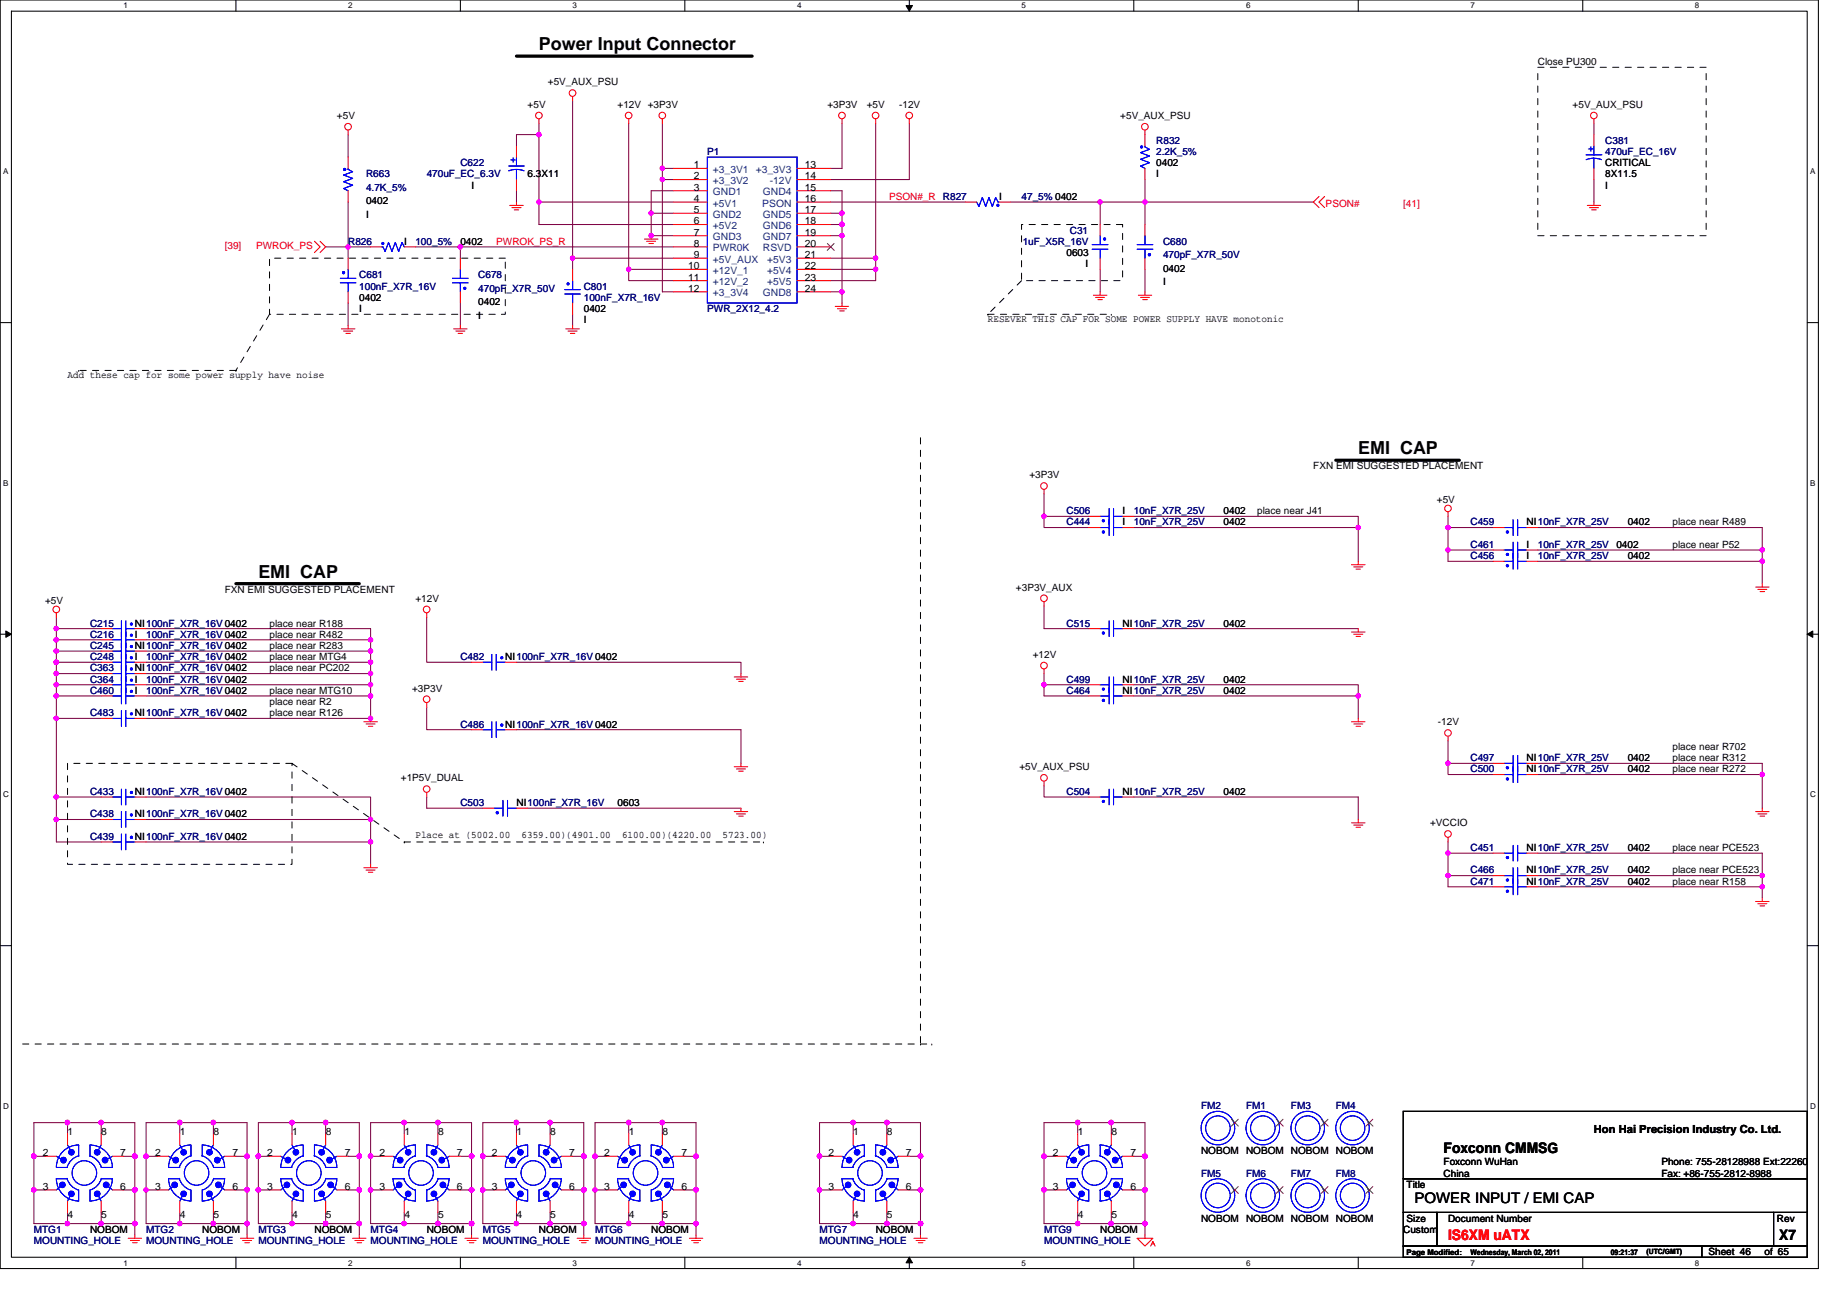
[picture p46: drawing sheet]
<svg xmlns="http://www.w3.org/2000/svg" width="297mm" height="210mm" viewBox="0 0 297 210" stroke-linecap="round" stroke-linejoin="round" font-family="sans-serif">
<defs><g id="words">
<g font-size="2.9">
<text x="87.8" y="8.2">Power Input Connector</text>
<text x="221.3" y="74">EMI CAP</text>
<text x="42.1" y="94.1">EMI CAP</text>
</g>
<g font-size="2.4">
<text x="235.2" y="187.8">Foxconn CMMSG</text>
<text x="230.5" y="196">POWER INPUT / EMI CAP</text>
<text x="289.9" y="202.1">X7</text>
</g>
<text font-size="2.4" fill="#f00" x="235.9" y="202.1">IS6XM uATX</text>
<text font-size="1.8" x="259.7" y="184.6">Hon Hai Precision Industry Co. Ltd.</text>
<g font-size="1.7">
<text x="113" y="27.4">1</text>
<text x="113" y="29.2">2</text>
<text x="131.1" y="27.4">13</text>
<text x="131.1" y="29.2">14</text>
<text x="113" y="32.9">4</text>
<text x="113" y="31.1">3</text>
<text x="113" y="34.7">5</text>
<text x="131.1" y="31.1">15</text>
<text x="131.1" y="34.7">17</text>
<text x="131.1" y="32.9">16</text>
<text x="113" y="36.6">6</text>
<text x="113" y="40.2">8</text>
<text x="113" y="38.4">7</text>
<text x="131.1" y="36.6">18</text>
<text x="131.1" y="38.4">19</text>
<text x="131.1" y="40.2">20</text>
<text x="112.1" y="43.9">10</text>
<text x="112.1" y="45.7">11</text>
<text x="112.1" y="47.5">12</text>
<text x="113" y="42">9</text>
<text x="131.1" y="42">21</text>
<text x="131.1" y="43.9">22</text>
<text x="131.1" y="45.7">23</text>
<text x="131.1" y="47.5">24</text>
<text x="11" y="184.9">1</text>
<text x="16.5" y="184.9">8</text>
<text x="29.3" y="184.9">1</text>
<text x="34.8" y="184.9">8</text>
<text x="47.6" y="184.9">1</text>
<text x="53.1" y="184.9">8</text>
<text x="65.9" y="184.9">1</text>
<text x="71.4" y="184.9">8</text>
<text x="84.2" y="184.9">1</text>
<text x="89.7" y="184.9">8</text>
<text x="102.5" y="184.9">1</text>
<text x="107.9" y="184.9">8</text>
<text x="139" y="184.9">1</text>
<text x="144.5" y="184.9">8</text>
<text x="175.6" y="184.9">1</text>
<text x="181.1" y="184.9">8</text>
<text x="7" y="188.3">2</text>
<text x="19.6" y="188.3">7</text>
<text x="25.3" y="188.3">2</text>
<text x="37.9" y="188.3">7</text>
<text x="43.6" y="188.3">2</text>
<text x="56.2" y="188.3">7</text>
<text x="61.8" y="188.3">2</text>
<text x="74.5" y="188.3">7</text>
<text x="80.1" y="188.3">2</text>
<text x="92.7" y="188.3">7</text>
<text x="98.4" y="188.3">2</text>
<text x="111" y="188.3">7</text>
<text x="135" y="188.3">2</text>
<text x="147.6" y="188.3">7</text>
<text x="171.6" y="188.3">2</text>
<text x="184.2" y="188.3">7</text>
<text x="7" y="193.8">3</text>
<text x="19.6" y="193.8">6</text>
<text x="25.3" y="193.8">3</text>
<text x="37.9" y="193.8">6</text>
<text x="43.6" y="193.8">3</text>
<text x="56.2" y="193.8">6</text>
<text x="61.8" y="193.8">3</text>
<text x="74.5" y="193.8">6</text>
<text x="80.1" y="193.8">3</text>
<text x="92.7" y="193.8">6</text>
<text x="98.4" y="193.8">3</text>
<text x="111" y="193.8">6</text>
<text x="135" y="193.8">3</text>
<text x="147.6" y="193.8">6</text>
<text x="171.6" y="193.8">3</text>
<text x="184.2" y="193.8">6</text>
<text x="11" y="198.4">4</text>
<text x="16.5" y="198.4">5</text>
<text x="29.3" y="198.4">4</text>
<text x="34.8" y="198.4">5</text>
<text x="47.6" y="198.4">4</text>
<text x="53.1" y="198.4">5</text>
<text x="65.9" y="198.4">4</text>
<text x="71.4" y="198.4">5</text>
<text x="84.2" y="198.4">4</text>
<text x="89.7" y="198.4">5</text>
<text x="102.5" y="198.4">4</text>
<text x="107.9" y="198.4">5</text>
<text x="139" y="198.4">4</text>
<text x="144.5" y="198.4">5</text>
<text x="175.6" y="198.4">4</text>
<text x="181.1" y="198.4">5</text>
</g>
<g font-size="1.7" fill="#004080">
<text x="116.2" y="28.2">+3_3V1 +3_3V3</text>
<text x="116.2" y="30">+3_3V2</text>
<text x="125.4" y="30">-12V</text>
<text x="116.2" y="33.7">+5V1</text>
<text x="116.2" y="31.8">GND1</text>
<text x="116.2" y="35.5">GND2</text>
<text x="124.2" y="33.7">PSON</text>
<text x="124.3" y="31.8">GND4</text>
<text x="124.3" y="35.5">GND5</text>
<text x="116.2" y="37.3">+5V2</text>
<text x="116.2" y="41">PWR0K</text>
<text x="116.2" y="39.1">GND3</text>
<text x="124.3" y="37.3">GND6</text>
<text x="124.3" y="39.1">GND7</text>
<text x="124.3" y="41">RSVD</text>
<text x="116.2" y="44.6">+12V_1</text>
<text x="116.2" y="42.8">+5V_AUX</text>
<text x="116.2" y="46.5">+12V_2</text>
<text x="125" y="42.8">+5V3</text>
<text x="125" y="44.6">+5V4</text>
<text x="125" y="46.5">+5V5</text>
<text x="116.2" y="48.3">+3_3V4</text>
<text x="124.3" y="48.3">GND8</text>
</g>
<g font-size="1.6">
<text x="250.6" y="10.6">Close PU300</text>
<text x="86" y="17.6">+5V</text>
<text x="89.3" y="13.9">+5V_AUX_PSU</text>
<text x="100.6" y="17.6">+12V +3P3V</text>
<text x="134.8" y="17.6">+3P3V</text>
<text x="141.2" y="17.6">+5V</text>
<text x="146.5" y="17.6">-12V</text>
<text x="256.2" y="17.6">+5V_AUX_PSU</text>
<text x="54.9" y="19.4">+5V</text>
<text x="182.5" y="19.4">+5V_AUX_PSU</text>
<text x="86" y="28.9">6.3X11</text>
<text x="188.4" y="27.1">0402</text>
<text x="188.4" y="28.9">I</text>
<text x="261.6" y="28.9">8X11.5</text>
<text x="261.6" y="27.1">CRITICAL</text>
<text x="59.6" y="33.3">0402</text>
<text x="59.6" y="35.5">I</text>
<text x="76.8" y="30.7">I</text>
<text x="162.8" y="32.6">I</text>
<text x="261.6" y="30.7">I</text>
<text x="65.9" y="39.9">I</text>
<text x="75" y="39.9">0402</text>
<text x="173.8" y="41.7">0603</text>
<text x="176.9" y="43.5">I</text>
<text x="189.5" y="44.3">0402</text>
<text x="189.5" y="46.5">I</text>
<text x="58.5" y="50.8">I</text>
<text x="58.5" y="49">0402</text>
<text x="77.9" y="49.8">0402</text>
<text x="77.9" y="51.9">I</text>
<text x="95.1" y="52.7">I</text>
<text x="95.1" y="50.8">0402</text>
<text x="161" y="52.5">RESEVER THIS CAP FOR SOME POWER SUPPLY HAVE monotonic</text>
<text x="11" y="61.6">Add these cap for some power supply have noise</text>
<text x="167.7" y="77.9">+3P3V</text>
<text x="214" y="76.5">FXN EMI SUGGESTED PLACEMENT</text>
<text x="182.9" y="83.8">I</text>
<text x="199.4" y="83.8">0402</text>
<text x="204.8" y="83.8">place near J41</text>
<text x="234.1" y="81.9">+5V</text>
<text x="182.9" y="85.6">I</text>
<text x="199.4" y="85.6">0402</text>
<text x="248.7" y="89.3">I</text>
<text x="248.7" y="85.6">NI10nF_X7R_25V</text>
<text x="263.4" y="89.3">0402</text>
<text x="265.2" y="85.6">0402</text>
<text x="272.5" y="85.6">place near R489</text>
<text x="272.5" y="89.3">place near P52</text>
<text x="248.7" y="91.1">I</text>
<text x="265.2" y="91.1">0402</text>
<text x="7.3" y="98.4">+5V</text>
<text x="36.6" y="96.6">FXN EMI SUGGESTED PLACEMENT</text>
<text x="67.7" y="98">+12V</text>
<text x="165.5" y="96.2">+3P3V_AUX</text>
<text x="22" y="107.5">I</text>
<text x="22" y="102.1">NI100nF_X7R_16V 0402</text>
<text x="22" y="103.9">I</text>
<text x="22" y="105.7">NI100nF_X7R_16V 0402</text>
<text x="43.9" y="107.5">place near MTG4</text>
<text x="43.9" y="102.1">place near R188</text>
<text x="43.9" y="103.9">place near R482</text>
<text x="43.9" y="105.7">place near R283</text>
<text x="82.3" y="107.5">NI100nF_X7R_16V 0402</text>
<text x="168.3" y="107.2">+12V</text>
<text x="182.9" y="102.1">NI10nF_X7R_25V</text>
<text x="199.4" y="102.1">0402</text>
<text x="22" y="109.4">NI100nF_X7R_16V 0402</text>
<text x="22" y="111.2">I</text>
<text x="22" y="113">I</text>
<text x="43.9" y="109.4">place near PC202</text>
<text x="43.9" y="113">place near MTG10</text>
<text x="67.1" y="112.7">+3P3V</text>
<text x="182.9" y="113">NI10nF_X7R_25V</text>
<text x="182.9" y="111.2">NI10nF_X7R_25V</text>
<text x="199.4" y="113">0402</text>
<text x="199.4" y="111.2">0402</text>
<text x="22" y="116.7">NI100nF_X7R_16V 0402</text>
<text x="43.9" y="114.9">place near R2</text>
<text x="43.9" y="116.7">place near R126</text>
<text x="82.3" y="118.5">NI100nF_X7R_16V 0402</text>
<text x="234.3" y="118.2">-12V</text>
<text x="166.1" y="125.5">+5V_AUX_PSU</text>
<text x="248.7" y="125.8">NI10nF_X7R_25V</text>
<text x="248.7" y="124">NI10nF_X7R_25V</text>
<text x="265.2" y="125.8">0402</text>
<text x="265.2" y="124">0402</text>
<text x="272.5" y="122.2">place near R702</text>
<text x="272.5" y="124">place near R312</text>
<text x="272.5" y="125.8">place near R272</text>
<text x="22" y="129.5">NI100nF_X7R_16V 0402</text>
<text x="65.3" y="127.3">+1P5V_DUAL</text>
<text x="84.2" y="131.3">NI100nF_X7R_16V</text>
<text x="100.6" y="131.3">0603</text>
<text x="182.9" y="129.5">NI10nF_X7R_25V</text>
<text x="199.4" y="129.5">0402</text>
<text x="22" y="133.1">NI100nF_X7R_16V 0402</text>
<text x="22" y="136.8">NI100nF_X7R_16V 0402</text>
<text x="67.7" y="136.6">Place at (5002.00</text>
<text x="85" y="136.6">6359.00)(4901.00</text>
<text x="101.4" y="136.6">6100.00)(4220.00</text>
<text x="117.7" y="136.6">5723.00)</text>
<text x="233" y="134.6">+VCCIO</text>
<text x="248.7" y="138.6">NI10nF_X7R_25V</text>
<text x="248.7" y="142.3">NI10nF_X7R_25V</text>
<text x="265.2" y="138.6">0402</text>
<text x="265.2" y="142.3">0402</text>
<text x="272.5" y="138.6">place near PCE523</text>
<text x="272.5" y="142.3">place near PCE523</text>
<text x="248.7" y="144.1">NI10nF_X7R_25V</text>
<text x="265.2" y="144.1">0402</text>
<text x="272.5" y="144.1">place near R158</text>
<text x="195.7" y="188">NOBOM</text>
<text x="203" y="188">NOBOM</text>
<text x="210.4" y="188">NOBOM</text>
<text x="217.7" y="188">NOBOM</text>
<text x="235.2" y="189.8">Foxconn WuHan</text>
<text x="235.2" y="191.7">China</text>
<text x="270.7" y="189.8">Phone: 755-28128988 Ext:22260</text>
<text x="270.7" y="191.7">Fax: +86-755-2812-8988</text>
<text x="229.2" y="193.5">Title</text>
<text x="14.7" y="200.8">NOBOM</text>
<text x="33" y="200.8">NOBOM</text>
<text x="51.2" y="200.8">NOBOM</text>
<text x="69.5" y="200.8">NOBOM</text>
<text x="87.8" y="200.8">NOBOM</text>
<text x="106.1" y="200.8">NOBOM</text>
<text x="142.7" y="200.8">NOBOM</text>
<text x="179.3" y="200.8">NOBOM</text>
<text x="195.7" y="199">NOBOM</text>
<text x="203" y="199">NOBOM</text>
<text x="210.4" y="199">NOBOM</text>
<text x="217.7" y="199">NOBOM</text>
<text x="228.6" y="200.8">Custom</text>
<text x="229.2" y="199">Size</text>
<text x="235.9" y="199">Document Number</text>
<text x="289.5" y="199">Rev</text>
<text x="278.4" y="204.5">Sheet 46</text>
<text x="287.5" y="204.5">of 65</text>
</g>
<g font-size="1.6" fill="#000080">
<text x="188.4" y="23.4">R832</text>
<text x="261.6" y="23.4">C381</text>
<text x="59.6" y="28.9">R663</text>
<text x="69.5" y="28.9">470uF_EC_6.3V</text>
<text x="75" y="27.1">C622</text>
<text x="115.2" y="25.3">P1</text>
<text x="188.4" y="25.3">2.2K_5%</text>
<text x="261.6" y="25.3">470uF_EC_16V</text>
<text x="59.6" y="31.1">4.7K_5%</text>
<text x="153.6" y="32.6">R827</text>
<text x="166.5" y="32.6">47_5% 0402</text>
<text x="56.7" y="39.9">R826</text>
<text x="67.7" y="39.9">100_5%</text>
<text x="166.6" y="39.9">1uF_X5R_16V</text>
<text x="174.3" y="38.1">C31</text>
<text x="189.5" y="39.9">C680</text>
<text x="58.5" y="45.4">C681</text>
<text x="58.5" y="47.2">100nF_X7R_16V</text>
<text x="77.9" y="45.4">C678</text>
<text x="77.9" y="47.6">470pF_X7R_50V</text>
<text x="95.1" y="47.2">C801</text>
<text x="189.5" y="42.1">470pF_X7R_50V</text>
<text x="95.1" y="49">100nF_X7R_16V</text>
<text x="115.2" y="50.8">PWR_2X12_4.2</text>
<text x="173.8" y="83.8">C506</text>
<text x="184.7" y="83.8">10nF_X7R_25V</text>
<text x="173.8" y="85.6">C444</text>
<text x="184.7" y="85.6">10nF_X7R_25V</text>
<text x="239.6" y="89.3">C461</text>
<text x="239.6" y="85.6">C459</text>
<text x="250.6" y="89.3">10nF_X7R_25V</text>
<text x="239.6" y="91.1">C456</text>
<text x="250.6" y="91.1">10nF_X7R_25V</text>
<text x="14.7" y="107.5">C248</text>
<text x="14.7" y="102.1">C215</text>
<text x="14.7" y="103.9">C216</text>
<text x="14.7" y="105.7">C245</text>
<text x="23.8" y="107.5">100nF_X7R_16V 0402</text>
<text x="23.8" y="103.9">100nF_X7R_16V 0402</text>
<text x="75" y="107.5">C482</text>
<text x="173.8" y="102.1">C515</text>
<text x="14.7" y="109.4">C363</text>
<text x="14.7" y="111.2">C364</text>
<text x="14.7" y="113">C460</text>
<text x="23.8" y="111.2">100nF_X7R_16V 0402</text>
<text x="23.8" y="113">100nF_X7R_16V 0402</text>
<text x="173.8" y="113">C464</text>
<text x="173.8" y="111.2">C499</text>
<text x="14.7" y="116.7">C483</text>
<text x="75" y="118.5">C486</text>
<text x="239.6" y="125.8">C500</text>
<text x="239.6" y="124">C497</text>
<text x="14.7" y="129.5">C433</text>
<text x="75" y="131.3">C503</text>
<text x="173.8" y="129.5">C504</text>
<text x="14.7" y="133.1">C438</text>
<text x="14.7" y="136.8">C439</text>
<text x="239.6" y="138.6">C451</text>
<text x="239.6" y="142.3">C466</text>
<text x="239.6" y="144.1">C471</text>
<text x="195.7" y="180.7">FM2</text>
<text x="203" y="180.7">FM1</text>
<text x="210.4" y="180.7">FM3</text>
<text x="217.7" y="180.7">FM4</text>
<text x="195.7" y="191.7">FM5</text>
<text x="203" y="191.7">FM6</text>
<text x="210.4" y="191.7">FM7</text>
<text x="217.7" y="191.7">FM8</text>
<text x="5.5" y="200.8">MTG1</text>
<text x="5.5" y="202.6">MOUNTING_HOLE</text>
<text x="23.8" y="200.8">MTG2</text>
<text x="23.8" y="202.6">MOUNTING_HOLE</text>
<text x="42.1" y="200.8">MTG3</text>
<text x="42.1" y="202.6">MOUNTING_HOLE</text>
<text x="60.4" y="200.8">MTG4</text>
<text x="60.4" y="202.6">MOUNTING_HOLE</text>
<text x="78.7" y="200.8">MTG5</text>
<text x="78.7" y="202.6">MOUNTING_HOLE</text>
<text x="97" y="200.8">MTG6</text>
<text x="97" y="202.6">MOUNTING_HOLE</text>
<text x="133.5" y="200.8">MTG7</text>
<text x="133.5" y="202.6">MOUNTING_HOLE</text>
<text x="170.1" y="200.8">MTG9</text>
<text x="170.1" y="202.6">MOUNTING_HOLE</text>
</g>
<g font-size="1.6" fill="#00f">
<text x="258.8" y="23.8" transform="rotate(90 258.8 23.8)">+</text>
<text x="83.2" y="25.6" transform="rotate(90 83.2 25.6)">+</text>
</g>
<g font-size="1.6" fill="#f00">
<text x="144.9" y="32.6">PSON#_R</text>
<text x="216" y="33.7">PSON#</text>
<text x="228.6" y="33.7">[41]</text>
<text x="36.6" y="40.6">[39]</text>
<text x="41.7" y="40.6">PWROK_PS</text>
<text x="80.9" y="39.9">PWROK_PS_R</text>
</g>
<g font-size="1.3">
<text x="20.1" y="1.4">1</text>
<text x="56.7" y="1.4">2</text>
<text x="93.3" y="1.4">3</text>
<text x="129.9" y="1.4">4</text>
<text x="166.5" y="1.4">5</text>
<text x="203" y="1.4">6</text>
<text x="239.6" y="1.4">7</text>
<text x="276.2" y="1.4">8</text>
<text x=".5" y="28.4">A</text>
<text x="294.9" y="28.4">A</text>
<text x=".5" y="79.1">B</text>
<text x="294.9" y="79.1">B</text>
<text x=".5" y="129.9">C</text>
<text x="294.9" y="129.9">C</text>
<text x=".5" y="180.6">D</text>
<text x="294.9" y="180.6">D</text>
<text x="20.1" y="206.2">1</text>
<text x="56.7" y="206.2">2</text>
<text x="93.3" y="206.2">3</text>
<text x="129.9" y="206.2">4</text>
<text x="166.5" y="206.2">5</text>
<text x="203" y="206.2">6</text>
<text x="229.2" y="204.4">Page Modified:</text>
<text x="239.6" y="206.2">7</text>
<text x="239.6" y="204.4">Wednesday, March 02, 2011</text>
<text x="262.5" y="204.4">09:21:37</text>
<text x="276.2" y="206.2">8</text>
</g>
<text font-size="1.2" x="268.3" y="204.3">(UTC/GMT)</text>
</g></defs>
<path d="M0 0h296.3v206.7h-296.3zM1.9 1.8h292.6v203h-292.6z" fill="none" stroke="#000" stroke-width=".17"/>
<g fill="#fff">
<path d="M20.1 .2h.8v1.5h-.8z"/>
<path d="M20.1 205h.8v1.5h-.8z"/>
</g>
<path d="M38.4 0v1.8M38.4 204.8v1.8" fill="none" stroke="#000" stroke-width=".17"/>
<g fill="#fff">
<path d="M56.7 .2h.7v1.5h-.7z"/>
<path d="M56.7 205h.7v1.5h-.7z"/>
</g>
<path d="M75 0v1.8M75 204.8v1.8" fill="none" stroke="#000" stroke-width=".17"/>
<g fill="#fff">
<path d="M93.3 .2h.7v1.5h-.7z"/>
<path d="M93.3 205h.7v1.5h-.7z"/>
</g>
<path d="M111.6 0v1.8M111.6 204.8v1.8" fill="none" stroke="#000" stroke-width=".17"/>
<g fill="#fff">
<path d="M129.9 .2h.7v1.5h-.7z"/>
<path d="M129.9 205h.7v1.5h-.7z"/>
</g>
<path d="M148.2 0v1.8M148.2 204.8v1.8" fill="none" stroke="#000" stroke-width=".17"/>
<path d="M147.6 .9h1.1l-.5 .9zM148.2 204.8l.5 .9h-1.1z" fill="#000" stroke="#000" stroke-width=".16"/>
<g fill="#fff">
<path d="M166.5 .2h.7v1.5h-.7z"/>
<path d="M166.5 205h.7v1.5h-.7z"/>
</g>
<path d="M184.7 0v1.8M184.7 204.8v1.8" fill="none" stroke="#000" stroke-width=".17"/>
<g fill="#fff">
<path d="M203 .2h.7v1.5h-.7z"/>
<path d="M203 205h.7v1.5h-.7z"/>
</g>
<path d="M221.3 0v1.8M221.3 204.8v1.8" fill="none" stroke="#000" stroke-width=".17"/>
<g fill="#fff">
<path d="M239.6 .2h.7v1.5h-.7z"/>
<path d="M239.6 205h.7v1.5h-.7z"/>
</g>
<path d="M257.9 0v1.8M257.9 204.8v1.8" fill="none" stroke="#000" stroke-width=".17"/>
<g fill="#fff">
<path d="M276.2 .2h.7v1.5h-.7z"/>
<path d="M276.2 205h.7v1.5h-.7z"/>
<path d="M.5 27.2h.9v1.4h-.9z"/>
<path d="M294.9 27.2h.9v1.4h-.9z"/>
<path d="M.5 77.9h.9v1.5h-.9z"/>
<path d="M294.9 77.9h.9v1.5h-.9z"/>
</g>
<path d="M0 52.6h1.9M294.5 52.6h1.8" fill="none" stroke="#000" stroke-width=".17"/>
<g fill="#fff">
<path d="M.5 128.7h1v1.4h-1z"/>
<path d="M294.9 128.7h1v1.4h-1z"/>
</g>
<path d="M0 103.3h1.9M294.5 103.3h1.8" fill="none" stroke="#000" stroke-width=".17"/>
<path d="M.9 102.8l1 .5-1 .5zM294.5 103.3l.9-.5v1z" fill="#000" stroke="#000" stroke-width=".16"/>
<g fill="#fff">
<path d="M.5 179.4h1v1.5h-1z"/>
<path d="M294.9 179.4h1v1.5h-1z"/>
</g>
<path d="M0 154.1h1.9M294.5 154.1h1.8M228.6 181h65.9v11h-65.9zM228.6 192h65.9v5.5h-65.9zM228.6 197.5h5.5v5.5h-5.5zM234.1 197.5h54.9v5.5h-54.9zM289 197.5h5.5v5.5h-5.5zM228.6 203h48.7v1.8h-48.7zM277.3 203h17.2v1.8h-17.2z" fill="none" stroke="#000" stroke-width=".17"/>
<g fill="none" stroke="#800040" stroke-width=".17">
<path d="M93.3 16.4v25.7M56.7 21.9v3.7M56.7 32.9v7.3M84.2 31.1v1.8M87.8 32.9h22M87.8 21.9h-3.6v1.9M87.8 20.1v1.8M87.8 21.9v11M87.8 32.9v3.7h22M102.4 20.1v23.8M106.1 34.7v3.7h3.7M106.1 34.7h3.7"/>
<path d="M107.9 27.4v1.9M107.9 29.3v18.2h1.9M107.9 20.1v7.3M107.9 29.3h1.9M107.9 27.4h1.9M109.8 31.1h-3.7v3.6M135.4 32.9h21.9M135.4 34.7h1.8M135.4 31.1h1.8v3.6M135.4 36.6h1.8M135.4 38.4h1.8M137.2 20.1v7.3h-1.8"/>
<path d="M137.2 34.7v1.9M137.2 38.4v9.1M137.2 36.6v1.8M142.7 20.1v22M148.2 20.1v9.2h-12.8M164.6 32.9h14.7M179.3 32.9v3.7M179.3 32.9h7.3M186.6 32.9v3.7M186.6 29.3v3.6M186.6 32.9h27.4M259.7 20.1v1.8"/>
<path d="M259.7 29.3v3.6M53.1 40.2h3.6M56.7 40.2v1.9M56.7 49.4v3.6M56.7 40.2h3.7M67.7 40.2h7.3M75 40.2v1.9M75 49.4v3.6M75 40.2h34.8M93.3 42.1h16.5M93.3 42.1v1.8M93.3 51.2v1.8"/>
<path d="M102.4 43.9h7.4M102.4 43.9v1.8h7.4M135.4 43.9h7.3M135.4 42.1h7.3M135.4 47.5h1.8M137.2 47.5v1.9M142.7 42.1v1.8M142.7 43.9v1.8h-7.3M179.3 43.9v3.6M186.6 43.9v3.6M170.1 84.1v1.8h7.3M170.1 98.7v3.7h7.3"/>
<path d="M170.1 80.5v3.6M170.1 84.1h7.3M184.7 85.9h36.6M184.7 84.1h36.6v1.8M221.3 85.9v5.5M235.9 89.6v1.8h7.4M235.9 85.9v3.7M235.9 89.6h7.4M235.9 84.1v1.8h7.4M250.6 85.9h36.5v3.7M250.6 89.6h36.5M250.6 91.4h36.5"/>
<path d="M287.1 91.4v3.7M287.1 89.6v1.8M9.2 117v12.8M9.2 109.7h7.3M9.2 107.9h7.3M9.2 111.5h7.3M9.2 106.1h7.3M9.2 104.2h7.3M9.2 117h7.3M9.2 102.4v1.8M9.2 104.2v1.9M9.2 109.7v1.8"/>
<path d="M9.2 106.1v1.8M9.2 107.9v1.8M9.2 113.4h7.3M9.2 113.4v3.6M9.2 111.5v1.9M9.2 100.6v1.8h7.3M23.8 111.5h36.6M23.8 109.7h36.6M23.8 102.4h36.6v1.8M23.8 104.2h36.6M23.8 106.1h36.6M23.8 107.9h36.6"/>
<path d="M23.8 113.4h36.6M60.4 113.4v3.6h-36.6M60.4 106.1v1.8M60.4 104.2v1.9M60.4 107.9v1.8M60.4 109.7v1.8M60.4 111.5v1.9M69.5 100.6v7.3h7.3M69.5 115.2v3.7h7.3M84.2 107.9h36.5v1.8M84.2 118.9h36.5v5.5M170.1 109.7v1.8"/>
<path d="M170.1 111.5v1.9h7.3M170.1 111.5h7.3M184.7 113.4h36.6v3.6M184.7 102.4h36.6M184.7 111.5h36.6v1.9M16.5 133.5h-7.3v3.7h7.3M16.5 129.8h-7.3v3.7M23.8 129.8h36.6v3.7M23.8 133.5h36.6M23.8 137.2h36.6M60.4 133.5v3.7M60.4 137.2v3.6"/>
<path d="M69.5 129.8v1.9h9.2M86 131.7h34.7M170.1 128v1.8h7.3M184.7 129.8h36.6v3.7M235.9 120.7v3.7M235.9 139v5.5h7.4M235.9 124.4v1.8h7.4M235.9 124.4h7.4M235.9 137.2v1.8h7.4M250.6 126.2h36.5M250.6 139h36.5v3.6M250.6 124.4h36.5v1.8"/>
<path d="M287.1 126.2v5.5M235.9 142.6h7.4M250.6 142.6h36.5M250.6 144.5h36.5M287.1 142.6v3.7M5.5 193.8v5.5h5.5M5.5 188.4v5.4M5.5 193.8h1.8M5.5 188.4h1.8M11 197.5v1.8M11 182.9h5.5M11 199.3h5.5"/>
<path d="M11 182.9h-5.5v5.5M11 182.9v1.8M16.5 182.9v1.8M16.5 197.5v1.8M16.5 199.3h5.5M16.5 182.9h5.5v5.5M20.1 193.8h1.9M20.1 188.4h1.9M22 199.3v1.9M22 193.8v5.5M22 188.4v5.4M23.8 193.8v5.5h5.5"/>
<path d="M23.8 188.4v5.4h1.8M23.8 188.4h1.8M29.3 182.9h-5.5v5.5M29.3 197.5v1.8M29.3 182.9v1.8M29.3 182.9h5.5M29.3 199.3h5.5M34.8 182.9v1.8M34.8 197.5v1.8M34.8 199.3h5.5M34.8 182.9h5.5v5.5M38.4 193.8h1.9"/>
<path d="M38.4 188.4h1.9M40.3 199.3v1.9M40.3 193.8v5.5M40.3 188.4v5.4M42.1 193.8h1.8M42.1 193.8v5.5h5.5M42.1 188.4h1.8M42.1 188.4v5.4M47.6 197.5v1.8M47.6 182.9h5.5M47.6 199.3h5.5M47.6 182.9h-5.5v5.5"/>
<path d="M47.6 182.9v1.8M53.1 182.9v1.8M53.1 197.5v1.8M53.1 199.3h5.4M53.1 182.9h5.4v5.5M56.7 193.8h1.8M56.7 188.4h1.8M58.5 199.3v1.9M58.5 193.8v5.5M58.5 188.4v5.4M60.4 193.8h1.8M60.4 188.4h1.8"/>
<path d="M60.4 188.4v5.4M60.4 193.8v5.5h5.5M65.9 182.9h5.4M65.9 182.9h-5.5v5.5M65.9 197.5v1.8M65.9 182.9v1.8M65.9 199.3h5.4M71.3 199.3h5.5M71.3 182.9h5.5v5.5M71.3 182.9v1.8M71.3 197.5v1.8M75 193.8h1.8"/>
<path d="M75 188.4h1.8M76.8 199.3v1.9M76.8 193.8v5.5M76.8 188.4v5.4M78.7 188.4v5.4M78.7 193.8v5.5h5.5M78.7 193.8h1.8M78.7 188.4h1.8M84.2 182.9h5.4M84.2 182.9h-5.5v5.5M84.2 197.5v1.8M84.2 182.9v1.8"/>
<path d="M84.2 199.3h5.4M89.6 182.9v1.8M89.6 197.5v1.8M89.6 199.3h5.5M89.6 182.9h5.5v5.5M93.3 193.8h1.8M93.3 188.4h1.8M95.1 199.3v1.9M95.1 193.8v5.5M95.1 188.4v5.4M97 188.4v5.4h1.8M97 188.4h1.8"/>
<path d="M97 193.8v5.5h5.4M102.4 182.9h-5.4v5.5M102.4 182.9h5.5M102.4 199.3h5.5M102.4 197.5v1.8M102.4 182.9v1.8M107.9 182.9v1.8M107.9 197.5v1.8M107.9 199.3h5.5M107.9 182.9h5.5v5.5M111.6 193.8h1.8M111.6 188.4h1.8"/>
<path d="M113.4 199.3v1.9M113.4 193.8v5.5M113.4 188.4v5.4M133.5 193.8h1.9M133.5 188.4v5.4M133.5 193.8v5.5h5.5M133.5 188.4h1.9M139 199.3h5.5M139 182.9h-5.5v5.5M139 197.5v1.8M139 182.9v1.8M139 182.9h5.5"/>
<path d="M144.5 182.9v1.8M144.5 197.5v1.8M144.5 199.3h5.5M144.5 182.9h5.5v5.5M148.2 193.8h1.8M148.2 188.4h1.8M150 199.3v1.9M150 193.8v5.5M150 188.4v5.4M170.1 188.4v5.4M170.1 193.8h1.8M170.1 188.4h1.8"/>
<path d="M170.1 193.8v5.5h5.5M175.6 182.9h5.5M175.6 182.9h-5.5v5.5M175.6 182.9v1.8M175.6 199.3h5.5M175.6 197.5v1.8M181.1 199.3h5.5M181.1 182.9h5.5v5.5M181.1 182.9v1.8M181.1 197.5v1.8M184.7 193.8h1.9M184.7 188.4h1.9"/>
<path d="M186.6 199.3v1.9M186.6 193.8v5.5M186.6 188.4v5.4"/>
</g>
<g fill="#f0f" stroke="#f0f" stroke-width=".17">
<circle cx="221.3" cy="85.9" r=".36"/>
<circle cx="235.9" cy="85.9" r=".36"/>
<circle cx="235.9" cy="89.6" r=".35"/>
<circle cx="287.1" cy="91.4" r=".36"/>
<circle cx="287.1" cy="89.6" r=".36"/>
<circle cx="42.1" cy="193.8" r=".35"/>
<circle cx="42.1" cy="188.3" r=".35"/>
<circle cx="53" cy="182.9" r=".36"/>
<circle cx="47.6" cy="182.9" r=".36"/>
<circle cx="47.6" cy="199.3" r=".35"/>
<circle cx="58.5" cy="199.3" r=".36"/>
<circle cx="58.5" cy="193.8" r=".36"/>
<circle cx="53" cy="199.3" r=".35"/>
<circle cx="58.5" cy="188.3" r=".36"/>
<circle cx="96.9" cy="193.8" r=".35"/>
<circle cx="96.9" cy="188.3" r=".35"/>
<circle cx="107.9" cy="182.9" r=".36"/>
<circle cx="102.4" cy="182.9" r=".36"/>
<circle cx="102.4" cy="199.3" r=".35"/>
<circle cx="113.4" cy="199.3" r=".36"/>
<circle cx="113.4" cy="193.8" r=".36"/>
<circle cx="107.9" cy="199.3" r=".35"/>
<circle cx="113.4" cy="188.3" r=".36"/>
<circle cx="60.4" cy="193.8" r=".35"/>
<circle cx="60.4" cy="188.3" r=".35"/>
<circle cx="23.8" cy="193.8" r=".35"/>
<circle cx="23.8" cy="188.3" r=".35"/>
<circle cx="34.8" cy="182.9" r=".36"/>
<circle cx="29.3" cy="182.9" r=".36"/>
<circle cx="71.3" cy="182.9" r=".36"/>
<circle cx="65.8" cy="182.9" r=".36"/>
<circle cx="65.9" cy="199.3" r=".35"/>
<circle cx="76.8" cy="199.3" r=".36"/>
<circle cx="76.8" cy="193.8" r=".36"/>
<circle cx="71.3" cy="199.3" r=".35"/>
<circle cx="76.8" cy="188.3" r=".36"/>
<circle cx="29.3" cy="199.3" r=".35"/>
<circle cx="40.3" cy="199.3" r=".36"/>
<circle cx="40.3" cy="193.8" r=".36"/>
<circle cx="34.8" cy="199.3" r=".35"/>
<circle cx="40.3" cy="188.3" r=".36"/>
<circle cx="78.7" cy="193.8" r=".35"/>
<circle cx="78.7" cy="188.3" r=".35"/>
<circle cx="89.6" cy="182.9" r=".36"/>
<circle cx="84.1" cy="182.9" r=".36"/>
<circle cx="84.1" cy="199.3" r=".35"/>
<circle cx="95.1" cy="199.3" r=".36"/>
<circle cx="95.1" cy="193.8" r=".36"/>
<circle cx="89.6" cy="199.3" r=".35"/>
<circle cx="95.1" cy="188.3" r=".36"/>
<circle cx="5.5" cy="193.8" r=".35"/>
<circle cx="5.5" cy="188.3" r=".35"/>
<circle cx="16.5" cy="182.9" r=".36"/>
<circle cx="11" cy="182.9" r=".36"/>
<circle cx="11" cy="199.3" r=".35"/>
<circle cx="22" cy="199.3" r=".36"/>
<circle cx="22" cy="193.8" r=".36"/>
<circle cx="16.5" cy="199.3" r=".35"/>
<circle cx="22" cy="188.3" r=".36"/>
<circle cx="235.9" cy="124.3" r=".35"/>
<circle cx="287.1" cy="126.2" r=".36"/>
<circle cx="133.5" cy="193.8" r=".35"/>
<circle cx="133.5" cy="188.3" r=".35"/>
<circle cx="144.5" cy="182.9" r=".36"/>
<circle cx="139" cy="182.9" r=".36"/>
<circle cx="139" cy="199.3" r=".35"/>
<circle cx="150" cy="199.3" r=".36"/>
<circle cx="150" cy="193.8" r=".36"/>
<circle cx="144.5" cy="199.3" r=".35"/>
<circle cx="150" cy="188.3" r=".36"/>
<circle cx="170.1" cy="193.8" r=".35"/>
<circle cx="170.1" cy="188.3" r=".35"/>
<circle cx="181.1" cy="182.9" r=".36"/>
<circle cx="175.6" cy="182.9" r=".36"/>
<circle cx="175.6" cy="199.3" r=".35"/>
<circle cx="186.6" cy="199.3" r=".36"/>
<circle cx="186.6" cy="193.8" r=".36"/>
<circle cx="181.1" cy="199.3" r=".35"/>
<circle cx="186.6" cy="188.3" r=".36"/>
<circle cx="221.3" cy="113.4" r=".36"/>
<circle cx="235.9" cy="139" r=".35"/>
<circle cx="235.9" cy="142.6" r=".35"/>
<circle cx="287.1" cy="142.6" r=".36"/>
<circle cx="287.1" cy="144.4" r=".36"/>
<circle cx="9.2" cy="102.4" r=".36"/>
<circle cx="9.2" cy="107.9" r=".36"/>
<circle cx="9.2" cy="106.1" r=".36"/>
<circle cx="9.2" cy="104.2" r=".36"/>
<circle cx="9.2" cy="111.5" r=".36"/>
<circle cx="9.2" cy="109.7" r=".36"/>
<circle cx="60.4" cy="111.5" r=".35"/>
<circle cx="60.4" cy="109.7" r=".36"/>
<circle cx="60.4" cy="107.9" r=".35"/>
<circle cx="60.4" cy="106.1" r=".35"/>
<circle cx="60.4" cy="104.2" r=".36"/>
<circle cx="60.4" cy="113.4" r=".36"/>
<circle cx="9.2" cy="113.4" r=".36"/>
<circle cx="170.1" cy="84.1" r=".35"/>
<circle cx="170.1" cy="111.5" r=".35"/>
<circle cx="60.4" cy="117" r=".35"/>
<circle cx="87.8" cy="21.9" r=".36"/>
<circle cx="56.7" cy="40.2" r=".36"/>
<circle cx="107.9" cy="29.2" r=".35"/>
<circle cx="107.9" cy="27.4" r=".36"/>
<circle cx="102.4" cy="43.9" r=".35"/>
<circle cx="106.1" cy="38.4" r=".35"/>
<circle cx="106.1" cy="34.7" r=".35"/>
<circle cx="137.2" cy="34.7" r=".36"/>
<circle cx="137.2" cy="36.6" r=".36"/>
<circle cx="137.2" cy="47.5" r=".36"/>
<circle cx="137.2" cy="38.4" r=".36"/>
<circle cx="93.3" cy="42" r=".35"/>
<circle cx="87.8" cy="32.9" r=".35"/>
<circle cx="75" cy="40.2" r=".36"/>
<circle cx="186.6" cy="32.9" r=".36"/>
<circle cx="142.7" cy="42" r=".35"/>
<circle cx="142.7" cy="43.9" r=".35"/>
<circle cx="179.2" cy="32.9" r=".35"/>
<circle cx="9.2" cy="117" r=".36"/>
<circle cx="9.2" cy="129.8" r=".36"/>
<circle cx="9.2" cy="133.5" r=".36"/>
<circle cx="60.4" cy="133.5" r=".35"/>
<circle cx="60.4" cy="137.1" r=".36"/>
</g>
<g fill="none" stroke="#f00" stroke-width=".17">
<path d="M87.8 19.4v.7M93.3 15.7v.7M102.4 19.4v.7M107.9 19.4v.7M137.2 19.4v.7M142.7 19.4v.7M148.2 19.4v.7M259.7 19.4v.7M51.2 39.3l1 .9-1 .9M52.2 39.3l.9 .9-.9 .9M56.7 21.2v.7M56.7 25.6v1.8"/>
<path d="M56.7 31.1v1.8M83.1 33.5h2.2M83.4 33.8h1.5M83.8 34.2h.7M84.2 32.9v.6M84.2 23.8v1.8M84.2 29.3v1.8M105 38.9h2.2M105.4 39.3h1.4M105.7 39.7h.8M106.1 38.4v.5M109.8 27.4h5.4"/>
<path d="M109.8 29.3h5.4M109.8 32.9h5.4M109.8 31.1h5.4M109.8 36.6h5.4M109.8 34.7h5.4M109.8 38.4h5.4M129.9 27.4h5.5M129.9 29.3h5.5M129.9 32.9h5.5M129.9 31.1h5.5M129.9 36.6h5.5M129.9 34.7h5.5"/>
<path d="M129.9 38.4h5.5M157.3 32.9h1.8M162.8 32.9h1.8M179.3 36.6v1.8M186.6 21.2v2.6M186.6 27.4v1.9M186.6 36.6v1.8M214.9 32l-.9 .9 .9 .9M215.8 32l-.9 .9 .9 .9M258.6 33.5h2.2M259 33.8h1.5M259.4 34.2h.7"/>
<path d="M259.7 32.9v.6M259.7 21.9v1.9M259.7 27.4v1.9M55.6 53.6h2.2M56 53.9h1.5M56.4 54.3h.7M56.7 42.1v1.8M56.7 47.5v1.9M56.7 53v.6M60.4 40.2h1.8M65.9 40.2h1.8M73.9 53.6h2.2"/>
<path d="M74.3 53.9h1.5M74.7 54.3h.7M75 42.1v1.8M75 47.5v1.9M75 53v.6M92.2 53.6h2.2M92.6 53.9h1.4M92.9 54.3h.8M93.3 53v.6M93.3 43.9v1.8M93.3 49.4v1.8M109.8 43.9h5.4"/>
<path d="M109.8 42.1h5.4M109.8 40.2h5.4M109.8 45.7h5.4M109.8 47.5h5.4M129.9 43.9h5.5M129.9 42.1h5.5M129.9 40.2h5.5M129.9 45.7h5.5M129.9 47.5h5.5M136.1 49.9h2.2M136.5 50.3h1.4M136.8 50.7h.8"/>
<path d="M137.2 49.4v.5M178.2 48.1h2.2M178.5 48.5h1.5M178.9 48.8h.7M179.3 42.1v1.8M179.3 47.5v.6M185.5 48.1h2.2M185.8 48.5h1.5M186.2 48.8h.7M186.6 47.5v.6M186.6 42.1v1.8M170.1 79.7v.8"/>
<path d="M9.2 99.8v.8M69.5 99.8v.8M170.1 98v.7M177.4 84.1h1.9M177.4 85.9h1.9M182.9 84.1h1.8M182.9 85.9h1.8M220.2 92h2.2M220.6 92.4h1.5M221 92.7h.7M221.3 91.4v.6M235.9 83.4v.7"/>
<path d="M243.3 85.9h1.8M243.3 89.6h1.8M243.3 91.4h1.8M248.7 85.9h1.9M248.7 89.6h1.9M248.7 91.4h1.9M286.1 95.6h2.1M286.4 96h1.5M286.8 96.4h.7M287.1 95.1v.5M16.5 109.7h1.8M16.5 111.5h1.8"/>
<path d="M16.5 102.4h1.8M16.5 107.9h1.8M16.5 104.2h1.8M16.5 117h1.8M16.5 113.4h1.8M16.5 106.1h1.8M22 109.7h1.8M22 111.5h1.8M22 102.4h1.8M22 107.9h1.8M22 104.2h1.8M22 117h1.8"/>
<path d="M22 113.4h1.8M22 106.1h1.8M59.3 117.6h2.2M59.6 117.9h1.5M60 118.3h.7M60.4 117v.6M69.5 114.5v.7M76.8 107.9h1.9M76.8 118.9h1.9M82.3 107.9h1.9M82.3 118.9h1.9M119.6 110.3h2.2"/>
<path d="M120 110.6h1.5M120.4 111h.7M120.7 109.7v.6M170.1 109v.7M177.4 111.5h1.9M177.4 102.4h1.9M177.4 113.4h1.9M182.9 111.5h1.8M182.9 102.4h1.8M182.9 113.4h1.8M220.2 117.6h2.2M220.2 103h2.2"/>
<path d="M220.6 117.9h1.5M220.6 103.3h1.5M221 118.3h.7M221 103.7h.7M221.3 117v.6M221.3 102.4v.6M235.9 120v.7M16.5 133.5h1.8M16.5 129.8h1.8M16.5 137.2h1.8M22 133.5h1.8M22 129.8h1.8"/>
<path d="M22 137.2h1.8M69.5 129.1v.7M78.7 131.7h1.8M84.2 131.7h1.8M119.6 124.9h2.2M119.6 132.2h2.2M120 125.3h1.5M120 132.6h1.5M120.4 125.6h.7M120.4 132.9h.7M120.7 124.4v.5M120.7 131.7v.5"/>
<path d="M170.1 127.3v.7M177.4 129.8h1.9M182.9 129.8h1.8M220.2 134h2.2M220.6 134.4h1.5M221 134.8h.7M221.3 133.5v.5M235.9 136.4v.8M243.3 126.2h1.8M243.3 139h1.8M243.3 124.4h1.8M248.7 126.2h1.9"/>
<path d="M248.7 139h1.9M248.7 124.4h1.9M286.1 132.2h2.1M286.4 132.6h1.5M286.8 132.9h.7M287.1 131.7v.5M59.3 141.4h2.2M59.6 141.7h1.5M60 142.1h.7M60.4 140.8v.6M243.3 144.5h1.8M243.3 142.6h1.8"/>
<path d="M248.7 144.5h1.9M248.7 142.6h1.9M286.1 146.9h2.1M286.4 147.2h1.5M286.8 147.6h.7M287.1 146.3v.6M7.3 188.4h1.9M7.3 193.8h1.9M11 184.7v1.8M11 195.7v1.8M16.5 184.7v1.8M16.5 195.7v1.8"/>
<path d="M18.3 188.4h1.8M18.3 193.8h1.8M25.6 188.4h1.9M25.6 193.8h1.9M29.3 184.7v1.8M29.3 195.7v1.8M34.8 184.7v1.8M34.8 195.7v1.8M36.6 188.4h1.8M36.6 193.8h1.8M43.9 188.4h1.9M43.9 193.8h1.9"/>
<path d="M47.6 184.7v1.8M47.6 195.7v1.8M53.1 184.7v1.8M53.1 195.7v1.8M54.9 188.4h1.8M54.9 193.8h1.8M62.2 188.4h1.8M62.2 193.8h1.8M65.9 184.7v1.8M65.9 195.7v1.8M71.3 184.7v1.8M71.3 195.7v1.8"/>
<path d="M73.2 188.4h1.8M73.2 193.8h1.8M80.5 188.4h1.8M80.5 193.8h1.8M84.2 184.7v1.8M84.2 195.7v1.8M89.6 184.7v1.8M89.6 195.7v1.8M91.5 188.4h1.8M91.5 193.8h1.8M98.8 188.4h1.8M98.8 193.8h1.8"/>
<path d="M102.4 184.7v1.8M102.4 195.7v1.8M107.9 184.7v1.8M107.9 195.7v1.8M109.8 188.4h1.8M109.8 193.8h1.8M135.4 188.4h1.8M135.4 193.8h1.8M139 184.7v1.8M139 195.7v1.8M144.5 184.7v1.8M144.5 195.7v1.8"/>
<path d="M146.3 188.4h1.9M146.3 193.8h1.9M171.9 188.4h1.9M171.9 193.8h1.9M175.6 184.7v1.8M175.6 195.7v1.8M181.1 184.7v1.8M181.1 195.7v1.8M182.9 188.4h1.8M182.9 193.8h1.8M201.2 182.9h.1M201.2 193.8h.1"/>
<path d="M208.5 182.9h.1M208.5 193.8h.1M215.8 193.8h.1M215.8 182.9h.1M223.1 182.9h.1M223.1 193.8h.1M20.9 201.7h2.2M21.2 202.1h1.5M21.6 202.4h.7M22 201.2v.5M39.2 201.7h2.2M39.5 202.1h1.5"/>
<path d="M39.9 202.4h.7M40.3 201.2v.5M57.5 201.7h2.1M57.8 202.1h1.5M58.2 202.4h.7M58.5 201.2v.5M75.8 201.7h2.1M76.1 202.1h1.5M76.5 202.4h.7M76.8 201.2v.5M94 201.7h2.2M94.4 202.1h1.5"/>
<path d="M94.8 202.4h.7M95.1 201.2v.5M112.3 201.7h2.2M112.7 202.1h1.4M113 202.4h.8M113.4 201.2v.5M148.9 201.7h2.2M149.3 202.1h1.4M149.6 202.4h.8M150 201.2v.5M185.3 201.7h2.6l-1.3 1.3zM186.6 201.2v.5"/>
<path d="M187.7 202.6h.3M187.9 202.2l.3 .8M187.9 202.4v-.2l-.4 .8"/>
<circle cx="87.8" cy="18.8" r=".54"/>
<circle cx="93.3" cy="15.2" r=".54"/>
<circle cx="102.4" cy="18.8" r=".54"/>
<circle cx="107.9" cy="18.8" r=".54"/>
<circle cx="137.2" cy="18.8" r=".54"/>
<circle cx="142.7" cy="18.8" r=".54"/>
<circle cx="148.2" cy="18.8" r=".54"/>
<circle cx="259.7" cy="18.8" r=".54"/>
<circle cx="56.7" cy="20.6" r=".54"/>
<circle cx="186.5" cy="20.6" r=".54"/>
<circle cx="170.1" cy="79.2" r=".54"/>
<circle cx="9.2" cy="99.3" r=".54"/>
<circle cx="69.5" cy="99.3" r=".54"/>
<circle cx="170.1" cy="97.5" r=".54"/>
<circle cx="235.9" cy="82.8" r=".54"/>
<circle cx="69.5" cy="113.9" r=".54"/>
<circle cx="170.1" cy="108.4" r=".54"/>
<circle cx="235.9" cy="119.4" r=".54"/>
<circle cx="69.5" cy="128.5" r=".54"/>
<circle cx="170.1" cy="126.7" r=".54"/>
<circle cx="235.9" cy="135.9" r=".54"/>
</g>
<path d="M84.2 9.1h38.4M217.7 75h20.1M38.4 95.1h20.1" fill="none" stroke="#000" stroke-width=".53"/>
<g fill="none" stroke="#000" stroke-width=".16" stroke-dasharray="1 1 1 1 1 1 1 1">
<path d="M250.6 11h27.4v27.4h-27.4zM166.5 36.6h16.4v9.1h-16.4zM43.9 42.1h38.4v9.1h-38.4zM43.9 51.2l-5.5 9.1M161 51.2h.1M161 51.2h20.1M166.5 45.7l-5.5 5.5M181.1 51.2h.1M12.8 60.3h.1M38.4 60.3h.1M38.4 60.3h-25.6M150 71.3v98.8"/>
<path d="M11 124.4h36.6v16.4h-36.6zM47.6 124.4l18.3 12.8M65.9 137.2h.1M65.9 137.2h58.5M124.4 137.2h.1M3.7 170.1h148.1M150 170.1h.1M151.8 170.1h.1"/>
</g>
<g fill="none" stroke="#00f" stroke-width=".17">
<path d="M56.7 27.4v.2l.8 .4-1.5 .5 1.5 .6-1.5 .5 1.5 .6-1.5 .5 .7 .4M82.9 27.8a3.5 3.5 0 0 1 2.5 0M82.9 27.1h2.5M84.2 25.6v1.5M84.2 27.6v1.7M115.2 25.6h14.7v23.8h-14.7zM159.1 32.9l.4 .7 .6-1.4 .5 1.4 .5-1.4 .6 1.4 .5-1.4 .4 .7h.2M178 39.9h2.5M179.3 38.4v1.5M185.3 39.9h2.6M186.6 38.4v1.5M186.6 23.8v.1l.7 .4-1.5 .6 1.5 .5-1.5 .6 1.5 .5-1.5 .6 .8 .3"/>
<path d="M258.4 25.2h2.6M258.4 26l1.3-.2 1.3 .2M259.7 23.8v1.4M259.7 25.8v1.6M55.5 45.3h2.5M55.5 46.1h2.5M56.7 46.1v1.4M56.7 43.9v1.4M62.2 40.2h.2l.4 .8 .5-1.5 .6 1.5 .5-1.5 .6 1.5 .5-1.5 .4 .7M73.7 45.3h2.6M73.7 46.1h2.6M75 43.9v1.4"/>
<path d="M75 46.1v1.4M92 47.9h2.6M92 47.2h2.6M93.3 47.9v1.5M93.3 45.7v1.5M178 40.6h2.5M179.3 40.6v1.5M185.3 40.6h2.6M186.6 40.6v1.5M179.3 84.1h1.4M179.3 85.9h1.4M180.7 82.8v2.6"/>
<path d="M180.7 84.7v2.5M181.4 82.8v2.6M181.4 84.1h1.5M181.4 84.7v2.5M181.4 85.9h1.5M245.1 89.6h1.4M245.1 85.9h1.4M245.1 91.4h1.4M246.5 88.3v2.6M246.5 84.7v2.5M246.5 90.1v2.6M247.3 88.3v2.6"/>
<path d="M247.3 89.6h1.4M247.3 84.7v2.5M247.3 85.9h1.4M247.3 90.1v2.6M247.3 91.4h1.4M18.3 109.7h1.5M18.3 111.5h1.5M18.3 107.9h1.5M18.3 102.4h1.5M18.3 104.2h1.5M18.3 117h1.5M18.3 113.4h1.5"/>
<path d="M18.3 106.1h1.5M19.8 108.4v2.6M19.8 110.3v2.5M19.8 106.6v2.6M19.8 101.1v2.6M19.8 103v2.5M19.8 115.8v2.5M19.8 112.1v2.6M19.8 104.8v2.5M20.5 108.4v2.6M20.5 109.7h1.5M20.5 110.3v2.5"/>
<path d="M20.5 111.5h1.5M20.5 106.6v2.6M20.5 107.9h1.5M20.5 101.1v2.6M20.5 102.4h1.5M20.5 103v2.5M20.5 104.2h1.5M20.5 115.8v2.5M20.5 117h1.5M20.5 112.1v2.6M20.5 113.4h1.5M20.5 104.8v2.5"/>
<path d="M20.5 106.1h1.5M78.7 118.9h1.4M78.7 107.9h1.4M80.1 117.6v2.5M80.1 106.6v2.6M80.9 117.6v2.5M80.9 118.9h1.4M80.9 106.6v2.6M80.9 107.9h1.4M179.3 102.4h1.4M179.3 113.4h1.4M179.3 111.5h1.4"/>
<path d="M180.7 101.1v2.6M180.7 112.1v2.6M180.7 110.3v2.5M181.4 101.1v2.6M181.4 102.4h1.5M181.4 112.1v2.6M181.4 113.4h1.5M181.4 110.3v2.5M181.4 111.5h1.5M18.3 133.5h1.5M18.3 129.8h1.5M18.3 137.2h1.5"/>
<path d="M19.8 132.2v2.6M19.8 128.6v2.5M19.8 135.9v2.5M20.5 132.2v2.6M20.5 133.5h1.5M20.5 128.6v2.5M20.5 129.8h1.5M20.5 135.9v2.5M20.5 137.2h1.5M80.5 131.7h1.5M82 130.4v2.5M82.7 130.4v2.5"/>
<path d="M82.7 131.7h1.5M179.3 129.8h1.4M180.7 128.6v2.5M181.4 128.6v2.5M181.4 129.8h1.5M245.1 126.2h1.4M245.1 139h1.4M245.1 124.4h1.4M246.5 124.9v2.6M246.5 137.7v2.6M246.5 123.1v2.5M247.3 124.9v2.6"/>
<path d="M247.3 126.2h1.4M247.3 137.7v2.6M247.3 139h1.4M247.3 123.1v2.5M247.3 124.4h1.4M245.1 144.5h1.4M245.1 142.6h1.4M246.5 143.2v2.6M246.5 141.4v2.5M247.3 143.2v2.6M247.3 144.5h1.4M247.3 141.4v2.5"/>
<path d="M247.3 142.6h1.4M9.2 190.2h1.8M9.2 188.4l1.3 .7M9.2 192h1.8M9.2 192a3.6 3.6 0 0 0 3.6 3.6M10.3 192.9l-1.1 .9M10.9 192a2.8 2.8 0 0 0 1.9 1.9M11 186.5l.7 1.3M11.6 194.6l-.6 1.1M12.8 186.5a3.6 3.6 0 0 0-3.6 3.7M12.8 193.8v1.9M12.8 186.5v1.9"/>
<path d="M12.8 188.3a2.8 2.8 0 0 0-1.9 1.8M14.6 188.3a2.8 2.8 0 0 1 1.9 1.8M14.6 186.5a3.7 3.7 0 0 1 3.7 3.7M14.7 186.5v1.9M15.9 194.6l.6 1.1M16.5 190.2h1.8M16.5 186.5l-.7 1.3M16.5 192h1.8M16.5 192a2.68 2.68 0 0 1-1.8 1.8v1.9M17.2 192.9l1.1 .9M18.3 192a3.7 3.7 0 0 1-3.7 3.6M18.3 188.4l-1.3 .7"/>
<path d="M27.5 188.4l1.2 .7M27.5 192h1.8M27.5 192a3.6 3.6 0 0 0 3.6 3.6M27.5 190.2h1.8M28.6 192.9l-1.1 .9M29.2 192a2.8 2.8 0 0 0 1.9 1.9M29.3 186.5l.7 1.3M29.8 194.6l-.5 1.1M31.1 186.5a3.6 3.6 0 0 0-3.6 3.7M31.1 193.8v1.9M31.1 186.5v1.9M31.1 188.3a2.8 2.8 0 0 0-1.9 1.8"/>
<path d="M32.9 188.3a2.8 2.8 0 0 1 1.9 1.8M32.9 186.5a3.7 3.7 0 0 1 3.7 3.7M33 186.5v1.9M34.2 194.6l.6 1.1M34.8 190.2h1.8M34.8 186.5l-.7 1.3M34.8 192h1.8M34.8 192a2.68 2.68 0 0 1-1.8 1.8v1.9M35.5 192.9l1.1 .9M36.6 192a3.7 3.7 0 0 1-3.7 3.6M36.6 188.4l-1.3 .7M45.8 188.4l1.2 .7"/>
<path d="M45.8 192h1.8M45.8 192a3.6 3.6 0 0 0 3.6 3.6M45.8 190.2h1.8M46.8 192.9l-1 .9M47.5 192a2.8 2.8 0 0 0 1.9 1.9M47.6 186.5l.7 1.3M48.1 194.6l-.5 1.1M49.4 186.5a3.6 3.6 0 0 0-3.6 3.7M49.4 193.8v1.9M49.4 186.5v1.9M49.4 188.3a2.8 2.8 0 0 0-1.9 1.8M51.2 188.3a2.8 2.8 0 0 1 1.9 1.8"/>
<path d="M51.2 186.5a3.7 3.7 0 0 1 3.7 3.7M51.2 186.5v1.9M52.5 194.6l.6 1.1M53.1 190.2h1.8M53.1 186.5l-.8 1.3M53.1 192h1.8M53.1 192a2.68 2.68 0 0 1-1.9 1.8v1.9M53.8 192.9l1.1 .9M54.9 192a3.7 3.7 0 0 1-3.7 3.6M54.9 188.4l-1.3 .7M64 188.4l1.3 .7M64 192h1.9"/>
<path d="M64 192a3.6 3.6 0 0 0 3.7 3.6M64 190.2h1.9M65.1 192.9l-1.1 .9M65.8 192a2.8 2.8 0 0 0 1.8 1.9M65.9 186.5l.7 1.3M66.4 194.6l-.5 1.1M67.7 186.5a3.6 3.6 0 0 0-3.7 3.7M67.7 193.8v1.9M67.7 186.5v1.9M67.7 188.3a2.8 2.8 0 0 0-1.9 1.8M69.5 188.3a2.8 2.8 0 0 1 1.9 1.8M69.5 186.5a3.7 3.7 0 0 1 3.7 3.7"/>
<path d="M69.5 186.5v1.9M70.8 194.6l.5 1.1M71.3 190.2h1.9M71.3 186.5l-.7 1.3M71.3 192h1.9M71.4 192a2.68 2.68 0 0 1-1.9 1.8v1.9M72.1 192.9l1.1 .9M73.2 192a3.7 3.7 0 0 1-3.7 3.6M73.2 188.4l-1.3 .7M82.3 190.2h1.9M82.3 188.4l1.3 .7M82.3 192h1.9"/>
<path d="M82.3 192a3.6 3.6 0 0 0 3.7 3.6M83.4 192.9l-1.1 .9M84.1 192a2.8 2.8 0 0 0 1.8 1.9M84.2 186.5l.7 1.3M84.7 194.6l-.5 1.1M86 186.5a3.6 3.6 0 0 0-3.7 3.7M86 193.8v1.9M86 186.5v1.9M86 188.3a2.8 2.8 0 0 0-1.9 1.8M87.8 188.3a2.8 2.8 0 0 1 1.9 1.8M87.8 186.5a3.7 3.7 0 0 1 3.7 3.7M87.8 186.5v1.9"/>
<path d="M89.1 194.6l.5 1.1M89.6 190.2h1.9M89.6 186.5l-.7 1.3M89.6 192h1.9M89.7 192a2.68 2.68 0 0 1-1.9 1.8v1.9M90.4 192.9l1.1 .9M91.5 192a3.7 3.7 0 0 1-3.7 3.6M91.5 188.4l-1.3 .7M100.6 188.4l1.3 .7M100.6 192h1.8M100.6 192a3.6 3.6 0 0 0 3.6 3.6M100.6 190.2h1.8"/>
<path d="M101.7 192.9l-1.1 .9M102.4 192a2.8 2.8 0 0 0 1.8 1.9M102.4 186.5l.8 1.3M103 194.6l-.6 1.1M104.2 186.5a3.6 3.6 0 0 0-3.6 3.7M104.3 193.8v1.9M104.3 186.5v1.9M104.3 188.3a2.8 2.8 0 0 0-1.9 1.8M106 188.3a2.8 2.8 0 0 1 1.9 1.8M106.1 186.5a3.7 3.7 0 0 1 3.6 3.7M106.1 186.5v1.9M107.4 194.6l.5 1.1"/>
<path d="M107.9 190.2h1.9M107.9 186.5l-.7 1.3M107.9 192h1.9M108 192a2.68 2.68 0 0 1-1.9 1.8v1.9M108.7 192.9l1.1 .9M109.7 192a3.7 3.7 0 0 1-3.6 3.6M109.8 188.4l-1.3 .7M137.2 188.4l1.3 .7M137.2 192h1.8M137.2 192a3.7 3.7 0 0 0 3.6 3.7v-1.9M137.2 190.2h1.8M138.3 192.9l-1.1 .9"/>
<path d="M138.9 192a2.8 2.8 0 0 0 1.9 1.9M139 186.5l.8 1.3M139.6 194.6l-.6 1.1M140.8 188.4v-1.9a3.6 3.6 0 0 0-3.6 3.7M140.9 188.3a2.8 2.8 0 0 0-1.9 1.8M142.6 188.3a2.8 2.8 0 0 1 1.9 1.8M142.7 186.5a3.7 3.7 0 0 1 3.6 3.7M142.7 186.5v1.9M144 194.6l.5 1.1M144.5 190.2h1.8M144.5 186.5l-.7 1.3M144.5 192h1.8"/>
<path d="M144.5 192a2.68 2.68 0 0 1-1.8 1.8v1.9M145.2 192.9l1.1 .9M146.3 192a3.7 3.7 0 0 1-3.6 3.6M146.3 188.4l-1.2 .7M173.8 188.4l1.2 .7M173.8 192h1.8M173.8 192a3.7 3.7 0 0 0 3.6 3.7v-1.9M173.8 190.2h1.8M174.9 192.9l-1.1 .9M175.5 192a2.8 2.8 0 0 0 1.9 1.9M175.6 186.5l.7 1.3M176.1 194.6l-.5 1.1"/>
<path d="M177.4 188.4v-1.9a3.6 3.6 0 0 0-3.6 3.7M177.4 188.3a2.8 2.8 0 0 0-1.9 1.8M179.2 188.3a2.8 2.8 0 0 1 1.9 1.8M179.2 186.5a3.7 3.7 0 0 1 3.7 3.7M179.3 186.5v1.9M180.5 194.6l.6 1.1M181.1 190.2h1.8M181.1 186.5l-.7 1.3M181.1 192h1.8M181.1 192a2.68 2.68 0 0 1-1.8 1.8v1.9M181.8 192.9l1.1 .9M182.9 192a3.7 3.7 0 0 1-3.7 3.6"/>
<path d="M182.9 188.4l-1.3 .7"/>
<circle cx="13.7" cy="191.1" r="2"/>
<circle cx="32" cy="191.1" r="2"/>
<circle cx="50.3" cy="191.1" r="2"/>
<circle cx="68.6" cy="191.1" r="2"/>
<circle cx="86.9" cy="191.1" r="2"/>
<circle cx="105.2" cy="191.1" r="2"/>
<circle cx="141.8" cy="191.1" r="2"/>
<circle cx="178.3" cy="191.1" r="2"/>
<circle cx="198.4" cy="183.8" r="2"/>
<circle cx="198.4" cy="194.7" r="2"/>
<circle cx="198.4" cy="183.8" r="2.74"/>
<circle cx="198.4" cy="194.8" r="2.74"/>
<circle cx="205.8" cy="194.8" r="2.73"/>
<circle cx="205.8" cy="183.8" r="2.73"/>
<circle cx="205.8" cy="183.8" r="2"/>
<circle cx="205.8" cy="194.7" r="2"/>
<circle cx="213.1" cy="183.8" r="2"/>
<circle cx="213.1" cy="194.7" r="2"/>
<circle cx="213.1" cy="183.8" r="2.73"/>
<circle cx="213.1" cy="194.8" r="2.73"/>
<circle cx="220.4" cy="183.8" r="2.73"/>
<circle cx="220.4" cy="194.8" r="2.73"/>
<circle cx="220.4" cy="194.7" r="2"/>
<circle cx="220.4" cy="183.8" r="2"/>
</g>
<g fill="#00f" stroke="#00f" stroke-width=".17">
<path d="M21.3 108.8h.2v.3h-.2z" fill-rule="evenodd"/>
<path d="M21.3 108.8h.2v.3h-.2z" fill-rule="evenodd"/>
<path d="M179.9 38.8h.2v.3h-.2z" fill-rule="evenodd"/>
<path d="M179.9 38.8h.2v.3h-.2z" fill-rule="evenodd"/>
<path d="M245.5 126.8h.2v.2h-.2z" fill-rule="evenodd"/>
<path d="M245.5 126.8h.2v.2h-.2z" fill-rule="evenodd"/>
<path d="M245.5 139.6h.2v.2h-.2z" fill-rule="evenodd"/>
<path d="M245.5 139.6h.2v.2h-.2z" fill-rule="evenodd"/>
<path d="M75.6 46.8h.2v.3h-.2z" fill-rule="evenodd"/>
<path d="M75.6 46.8h.2v.3h-.2z" fill-rule="evenodd"/>
<path d="M80.9 132.3h.3v.2h-.3z" fill-rule="evenodd"/>
<path d="M80.9 132.3h.3v.2h-.3z" fill-rule="evenodd"/>
<path d="M56 27.5h.3v.2h-.3z" fill-rule="evenodd"/>
<path d="M56 27.5h.3v.2h-.3z" fill-rule="evenodd"/>
<path d="M179.7 86.5h.2v.3h-.2z" fill-rule="evenodd"/>
<path d="M179.7 86.5h.2v.3h-.2z" fill-rule="evenodd"/>
<path d="M245.5 145.1h.2v.2h-.2z" fill-rule="evenodd"/>
<path d="M245.5 145.1h.2v.2h-.2z" fill-rule="evenodd"/>
<path d="M81.6 118h.3v.2h-.3z" fill-rule="evenodd"/>
<path d="M81.6 118h.3v.2h-.3z" fill-rule="evenodd"/>
<path d="M55.9 44.3h.2v.2h-.2z" fill-rule="evenodd"/>
<path d="M55.9 44.3h.2v.2h-.2z" fill-rule="evenodd"/>
<path d="M245.5 90.2h.2v.2h-.2z" fill-rule="evenodd"/>
<path d="M245.5 90.2h.2v.2h-.2z" fill-rule="evenodd"/>
<path d="M187.2 41.4h.2v.2h-.2z" fill-rule="evenodd"/>
<path d="M187.2 41.4h.2v.2h-.2z" fill-rule="evenodd"/>
<path d="M245.5 86.5h.2v.3h-.2z" fill-rule="evenodd"/>
<path d="M245.5 86.5h.2v.3h-.2z" fill-rule="evenodd"/>
<path d="M179.7 114h.2v.2h-.2z" fill-rule="evenodd"/>
<path d="M179.7 114h.2v.2h-.2z" fill-rule="evenodd"/>
<path d="M245.5 124.9h.2v.3h-.2z" fill-rule="evenodd"/>
<path d="M245.5 124.9h.2v.3h-.2z" fill-rule="evenodd"/>
<path d="M245.5 143.2h.2v.3h-.2z" fill-rule="evenodd"/>
<path d="M245.5 143.2h.2v.3h-.2z" fill-rule="evenodd"/>
<path d="M245.5 92h.2v.3h-.2z" fill-rule="evenodd"/>
<path d="M245.5 92h.2v.3h-.2z" fill-rule="evenodd"/>
<path d="M21.3 136.3h.2v.2h-.2z" fill-rule="evenodd"/>
<path d="M21.3 136.3h.2v.2h-.2z" fill-rule="evenodd"/>
<circle cx="186" cy="23.9" r=".17"/>
<circle cx="180.4" cy="187.7" r=".45"/>
<circle cx="181.7" cy="189" r=".45"/>
<circle cx="181.9" cy="193" r=".45"/>
<circle cx="180.4" cy="194.5" r=".45"/>
<circle cx="176.2" cy="194.5" r=".45"/>
<circle cx="176.2" cy="187.7" r=".45"/>
<circle cx="174.9" cy="189" r=".45"/>
<circle cx="174.8" cy="193" r=".45"/>
<circle cx="21.4" cy="110.8" r=".17"/>
<circle cx="179.8" cy="103.1" r=".17"/>
<circle cx="21.4" cy="107.1" r=".17"/>
<circle cx="21.4" cy="101.7" r=".17"/>
<circle cx="107.3" cy="187.7" r=".45"/>
<circle cx="108.6" cy="189" r=".45"/>
<circle cx="108.7" cy="193" r=".45"/>
<circle cx="107.3" cy="194.5" r=".45"/>
<circle cx="103.1" cy="194.5" r=".45"/>
<circle cx="103.1" cy="187.7" r=".45"/>
<circle cx="101.8" cy="189" r=".45"/>
<circle cx="101.6" cy="193" r=".45"/>
<circle cx="21.4" cy="103.5" r=".17"/>
<circle cx="21.4" cy="116.3" r=".17"/>
<circle cx="15.8" cy="187.7" r=".45"/>
<circle cx="17.1" cy="189" r=".45"/>
<circle cx="17.3" cy="193" r=".45"/>
<circle cx="15.8" cy="194.5" r=".45"/>
<circle cx="11.6" cy="194.5" r=".45"/>
<circle cx="11.6" cy="187.7" r=".45"/>
<circle cx="10.3" cy="189" r=".45"/>
<circle cx="10.2" cy="193" r=".45"/>
<circle cx="179.8" cy="84.8" r=".17"/>
<circle cx="70.7" cy="187.7" r=".45"/>
<circle cx="72" cy="189" r=".45"/>
<circle cx="72.2" cy="193" r=".45"/>
<circle cx="70.7" cy="194.5" r=".45"/>
<circle cx="66.5" cy="194.5" r=".45"/>
<circle cx="66.5" cy="187.7" r=".45"/>
<circle cx="65.2" cy="189" r=".45"/>
<circle cx="65" cy="193" r=".45"/>
<circle cx="21.4" cy="132.8" r=".17"/>
<circle cx="179.8" cy="130.6" r=".17"/>
<circle cx="21.4" cy="112.6" r=".17"/>
<circle cx="21.4" cy="105.3" r=".17"/>
<circle cx="92.6" cy="46.2" r=".17"/>
<circle cx="52.4" cy="187.7" r=".45"/>
<circle cx="53.7" cy="189" r=".45"/>
<circle cx="53.9" cy="193" r=".45"/>
<circle cx="52.4" cy="194.5" r=".45"/>
<circle cx="48.2" cy="194.5" r=".45"/>
<circle cx="48.2" cy="187.7" r=".45"/>
<circle cx="46.9" cy="189" r=".45"/>
<circle cx="46.8" cy="193" r=".45"/>
<circle cx="143.9" cy="187.7" r=".45"/>
<circle cx="145.1" cy="189" r=".45"/>
<circle cx="145.3" cy="193" r=".45"/>
<circle cx="143.9" cy="194.5" r=".45"/>
<circle cx="139.7" cy="194.5" r=".45"/>
<circle cx="139.7" cy="187.7" r=".45"/>
<circle cx="138.4" cy="189" r=".45"/>
<circle cx="138.2" cy="193" r=".45"/>
<circle cx="21.4" cy="129.1" r=".17"/>
<circle cx="34.1" cy="187.7" r=".45"/>
<circle cx="35.4" cy="189" r=".45"/>
<circle cx="35.6" cy="193" r=".45"/>
<circle cx="34.1" cy="194.5" r=".45"/>
<circle cx="29.9" cy="194.5" r=".45"/>
<circle cx="29.9" cy="187.7" r=".45"/>
<circle cx="28.6" cy="189" r=".45"/>
<circle cx="28.5" cy="193" r=".45"/>
<circle cx="62.4" cy="39.7" r=".17"/>
<circle cx="81.8" cy="107.1" r=".17"/>
<circle cx="89" cy="187.7" r=".45"/>
<circle cx="90.3" cy="189" r=".45"/>
<circle cx="90.5" cy="193" r=".45"/>
<circle cx="89" cy="194.5" r=".45"/>
<circle cx="84.8" cy="194.5" r=".45"/>
<circle cx="84.8" cy="187.7" r=".45"/>
<circle cx="83.5" cy="189" r=".45"/>
<circle cx="83.3" cy="193" r=".45"/>
<circle cx="179.8" cy="112.3" r=".17"/>
<circle cx="162.6" cy="33.4" r=".17"/>
</g>
<g fill="none" stroke="#804000" stroke-width=".16">
<path d="M134.8 39.7l1.1 1.1M135.9 39.7l-1.1 1.1M200.7 182.3l1.1 1.2M200.7 193.3l1.1 1.1M201.8 182.3l-1.2 1.2M201.8 193.3l-1.2 1.1M208 182.3l1.1 1.2M208 193.3l1.1 1.1M209.1 182.3l-1.2 1.2M209.1 193.3l-1.2 1.1M215.3 193.3l1.1 1.1M215.3 182.3l1.1 1.2"/>
<path d="M216.4 193.3l-1.1 1.1M216.4 182.3l-1.1 1.2M222.6 182.3l1.1 1.2M222.6 193.3l1.1 1.1M223.7 182.3l-1.1 1.2M223.7 193.3l-1.1 1.1"/>
</g>
<use href="#words"/>
</svg>
